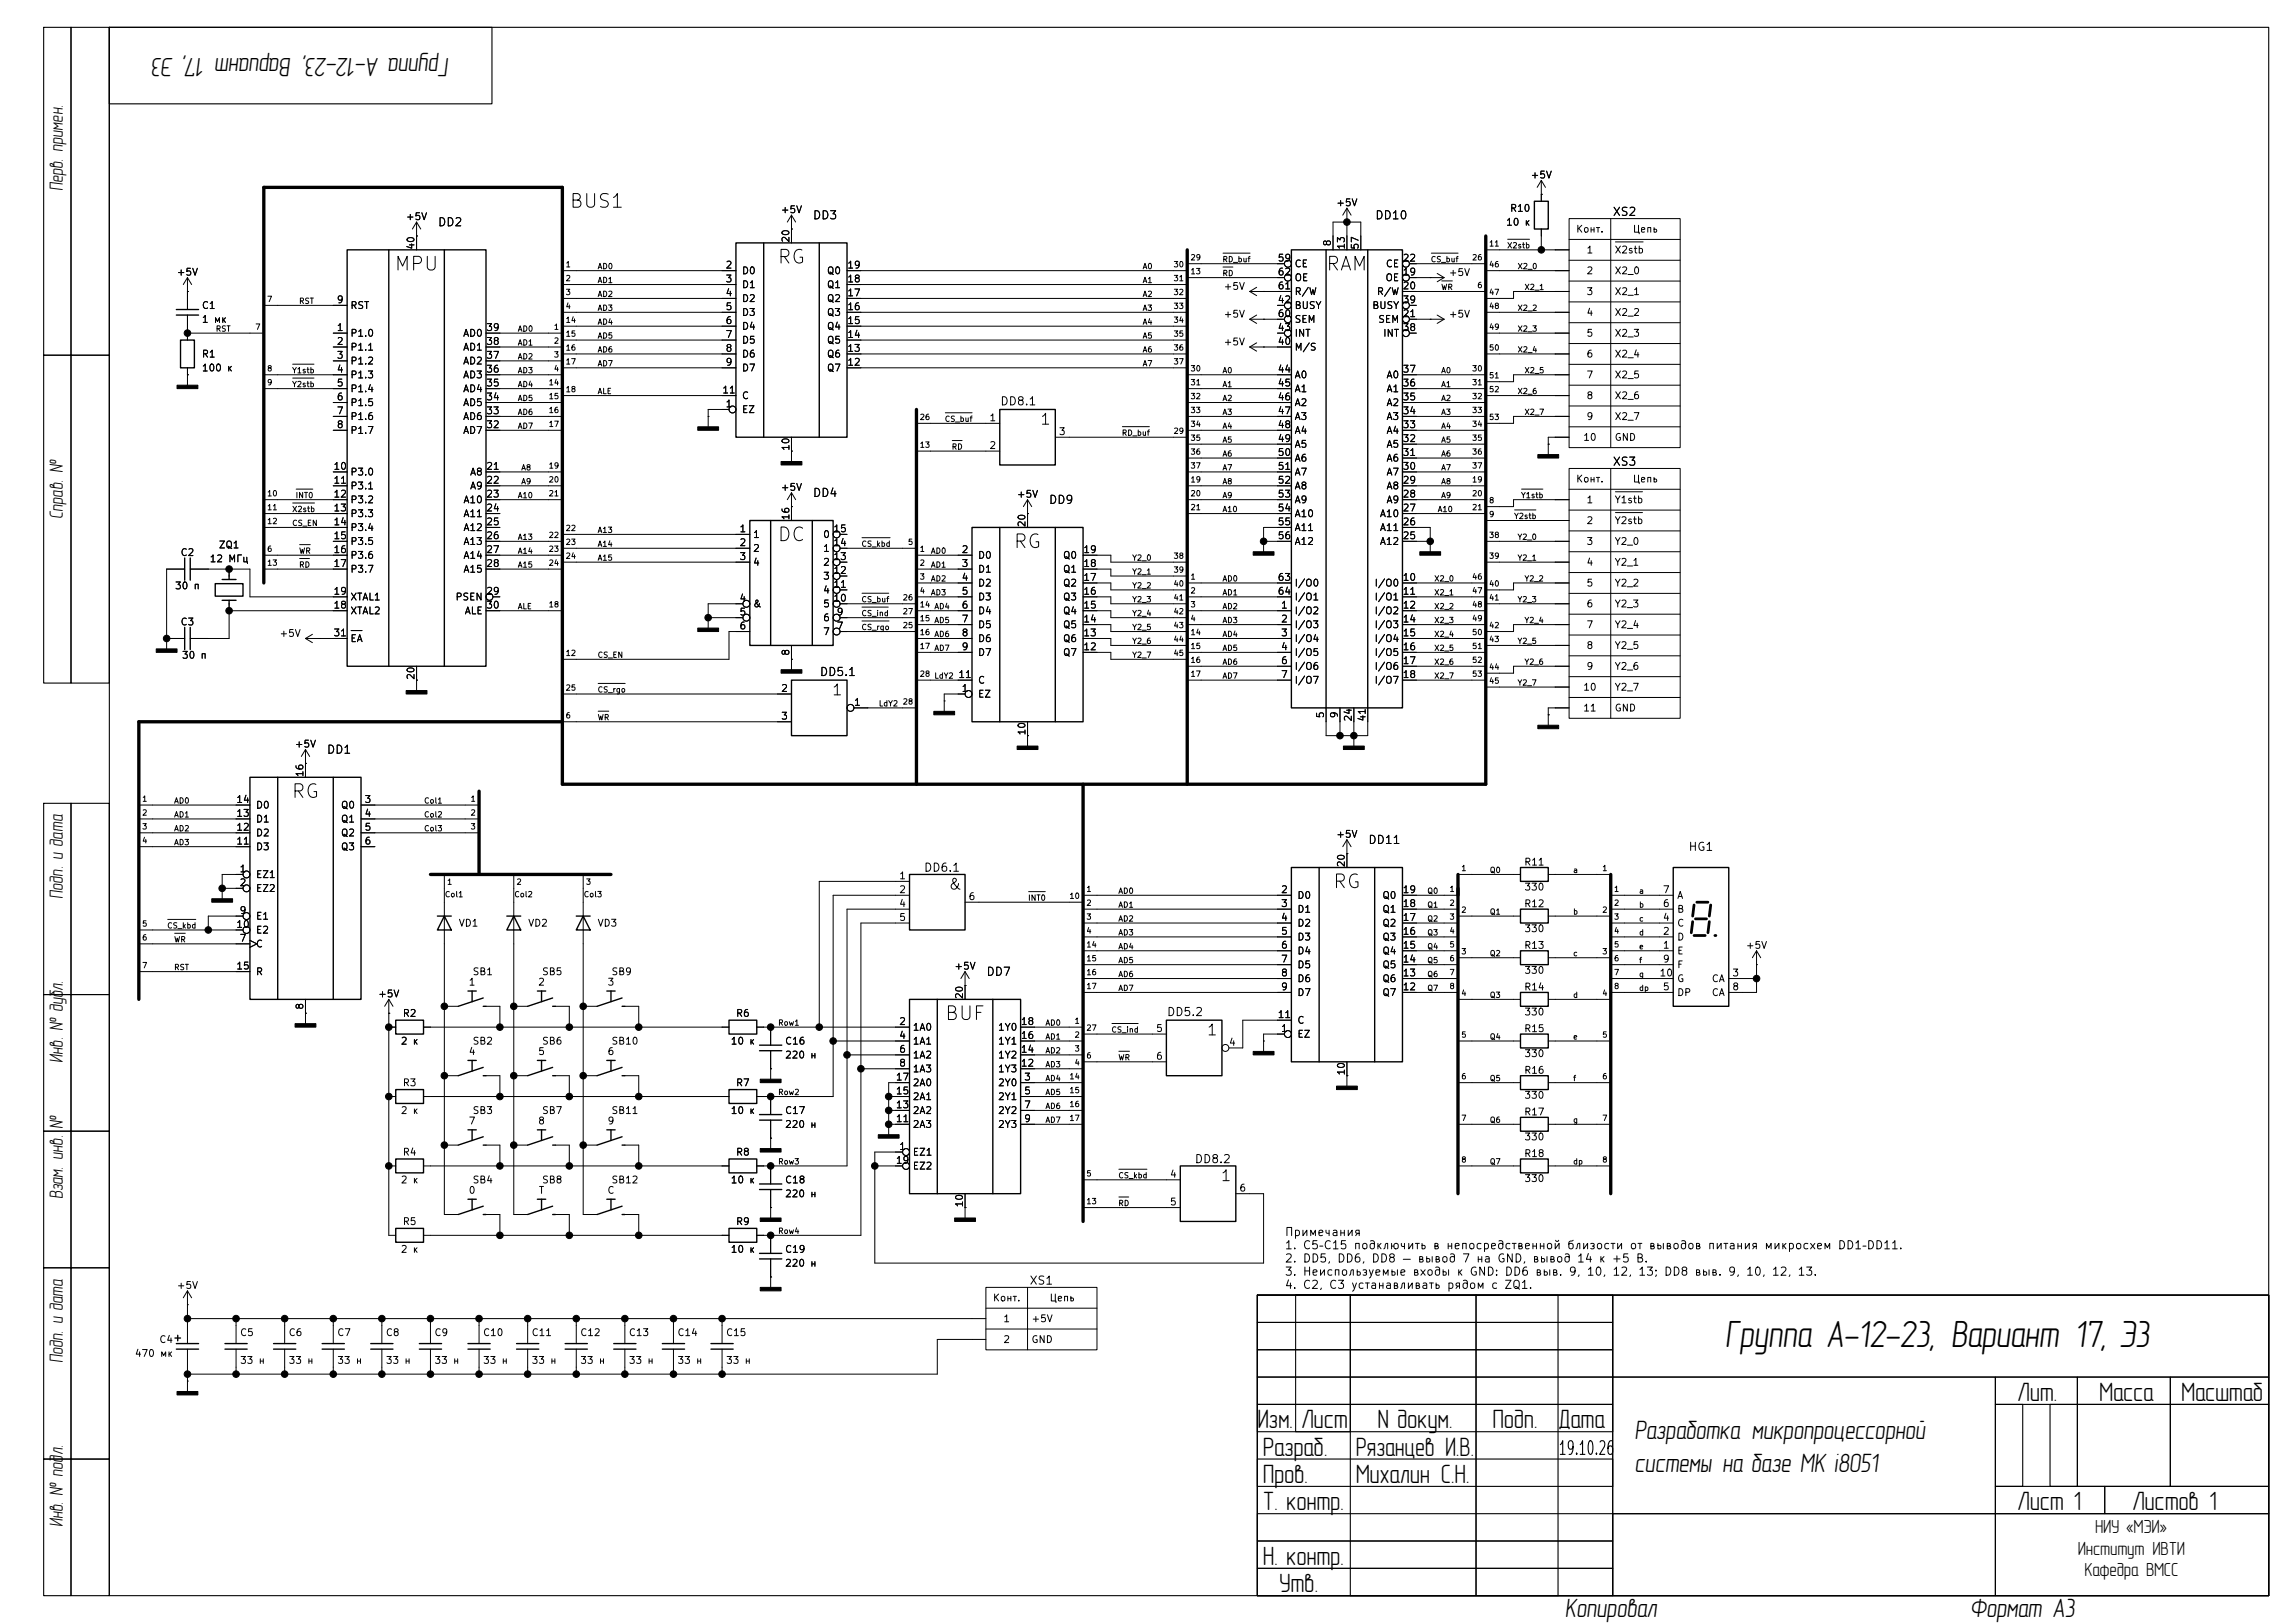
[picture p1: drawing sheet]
<svg xmlns="http://www.w3.org/2000/svg" width="420mm" height="297mm" viewBox="0 0 420 297" stroke-linecap="round" stroke-linejoin="round" font-family="sans-serif">
<defs><g id="words">
<text font-size="7" x="315.5" y="246.5">Группа А-12-23, Вариант 17, Э3</text>
<g font-size="4.9">
<text x="82.3" y="10.6" transform="rotate(-180 82.3 10.6)">Группа А-12-23, Вариант 17, Э3</text>
<text x="369" y="256.4">Лит.</text>
<text x="384" y="256.4">Масса</text>
<text x="399" y="256.4">Масштаб</text>
<text x="230" y="261.4">Изм.</text>
<text x="238" y="261.4">Лист</text>
<text x="252" y="261.4">N докум.</text>
<text x="273" y="261.4">Подп.</text>
<text x="285" y="261.4">Дата</text>
<text x="299" y="263.4">Разработка микропроцессорной</text>
<text x="231" y="266.4">Разраб.</text>
<text x="248" y="266.4">Рязанцев И.В.</text>
<text x="299" y="269.4">системы на базе МК i8051</text>
<text x="231" y="271.4">Пров.</text>
<text x="248" y="271.4">Михалин С.Н.</text>
<text x="231" y="276.4">Т. контр.</text>
<text x="369" y="276.4">Лист 1</text>
<text x="390" y="276.4">Листов 1</text>
<text x="231" y="286.4">Н. контр.</text>
<text x="234" y="291.4">Утв.</text>
<text x="286.3" y="295.9">Копировал</text>
<text x="360.3" y="295.9">Формат А3</text>
</g>
<g font-size="3.5">
<text x="11.5" y="35" transform="rotate(-90 11.5 35)">Перв. примен.</text>
<text x="11.5" y="95" transform="rotate(-90 11.5 95)">Справ. №</text>
<text x="11.5" y="164.5" transform="rotate(-90 11.5 164.5)">Подп. и дата</text>
<text x="11.5" y="194.5" transform="rotate(-90 11.5 194.5)">Инв. № дубл.</text>
<text x="11.5" y="206.6" transform="rotate(-90 11.5 206.6)">№</text>
<text x="11.5" y="219.5" transform="rotate(-90 11.5 219.5)">Взам. инв.</text>
<text x="11.5" y="249.5" transform="rotate(-90 11.5 249.5)">Подп. и дата</text>
<text x="11.5" y="279.5" transform="rotate(-90 11.5 279.5)">Инв. № подл.</text>
<text x="383.3" y="280.5">НИУ «МЭИ»</text>
<text x="380.1" y="284.5">Институт ИВТИ</text>
<text x="381.3" y="288.5">Кафедра ВМСС</text>
</g>
<g font-size="2.5">
<text x="104" y="38.7">BUS1</text>
<text x="72" y="50.2">MPU</text>
<text x="142" y="48.9">RG</text>
<text x="242.4" y="50.2">RAM</text>
<text x="142" y="99.7">DC</text>
<text x="185.2" y="101">RG</text>
<text x="53.1" y="146.7">RG</text>
<text x="243.6" y="163.2">RG</text>
<text x="172.6" y="187.3">BUF</text>
<text x="285" y="266.9">19.10.26</text>
</g>
<g font-size="2">
<text x="190.1" y="78.2">1</text>
<text x="152" y="127.8">1</text>
<text x="173.3" y="163.3">&amp;</text>
<text x="220.6" y="190">1</text>
<text x="223.1" y="216.7">1</text>
</g>
<g font-size="1.5">
<text x="80" y="41.8">DD2</text>
<text x="148.6" y="40.5">DD3</text>
<text x="251.4" y="40.5">DD10</text>
<text x="294.9" y="39.9">XS2</text>
<text x="182.9" y="74.5">DD8.1</text>
<text x="294.9" y="85.6">XS3</text>
<text x="148.6" y="91.3">DD4</text>
<text x="191.8" y="92.6">DD9</text>
<text x="149.8" y="124.1">DD5.1</text>
<text x="59.7" y="138.3">DD1</text>
<text x="250.2" y="154.8">DD11</text>
<text x="168.9" y="159.9">DD6.1</text>
<text x="308.7" y="156.1">HG1</text>
<text x="180.3" y="178.9">DD7</text>
<text x="213.3" y="186.3">DD5.2</text>
<text x="218.4" y="213.2">DD8.2</text>
<text x="234.9" y="226.6">Примечания</text>
<text x="234.9" y="229">1. C5–C15 подключить в непосредственной близости от выводов питания микросхем DD1–DD11.</text>
<text x="234.9" y="231.4">2. DD5, DD6, DD8 — вывод 7 на GND, вывод 14 к +5 В.</text>
<text x="234.9" y="233.8">3. Неиспользуемые входы к GND: DD6 выв. 9, 10, 12, 13; DD8 выв. 9, 10, 12, 13.</text>
<text x="188.2" y="235.5">XS1</text>
<text x="234.9" y="236.2">4. C2, C3 устанавливать рядом с ZQ1.</text>
</g>
<g font-size="1.3">
<text x="279.9" y="33">+5V</text>
<text x="74.1" y="40.6">+5V</text>
<text x="142.7" y="39.3">+5V</text>
<text x="244.3" y="38">+5V</text>
<text x="275.4" y="41.6">10 к</text>
<text x="276.1" y="39.1">R10</text>
<text x="76.1" y="45.8" transform="rotate(-90 76.1 45.8)">40</text>
<text x="144.7" y="44.5" transform="rotate(-90 144.7 44.5)">20</text>
<text x="243.8" y="45.2" transform="rotate(-90 243.8 45.2)">8</text>
<text x="246.3" y="45.8" transform="rotate(-90 246.3 45.8)">13</text>
<text x="248.8" y="45.8" transform="rotate(-90 248.8 45.8)">57</text>
<text x="288.2" y="42.9">Конт.</text>
<text x="290.1" y="46.7">1</text>
<text x="295.2" y="46.7">X2stb</text>
<text x="298.6" y="42.9">Цепь</text>
<text x="32.2" y="50.7">+5V</text>
<text x="132.6" y="49.4">2</text>
<text x="132.6" y="52">3</text>
<text x="135.6" y="50.5">D0</text>
<text x="135.6" y="53">D1</text>
<text x="151.2" y="53">Q1</text>
<text x="151.2" y="50.5">Q0</text>
<text x="154.9" y="52">18</text>
<text x="154.9" y="49.4">19</text>
<text x="223.7" y="53.4">+5V</text>
<text x="233.6" y="48.2">59</text>
<text x="233.6" y="53.3">61</text>
<text x="233.6" y="50.7">62</text>
<text x="236.7" y="49.2">CE</text>
<text x="236.7" y="51.8">OE</text>
<text x="253.3" y="51.8">OE</text>
<text x="253.4" y="49.2">CE</text>
<text x="256.5" y="50.7">19</text>
<text x="256.5" y="53.3">20</text>
<text x="256.5" y="48.2">22</text>
<text x="264.9" y="50.8">+5V</text>
<text x="290.1" y="50.5">2</text>
<text x="295.2" y="50.5">X2_0</text>
<text x="36.8" y="56.8">C1</text>
<text x="36.8" y="59.4">1 мк</text>
<text x="61.5" y="55.8">9</text>
<text x="64" y="56.8">RST</text>
<text x="132.6" y="54.5">4</text>
<text x="132.6" y="57.1">5</text>
<text x="132.6" y="59.6">6</text>
<text x="135.6" y="55.6">D2</text>
<text x="135.6" y="58.1">D3</text>
<text x="151.2" y="58.1">Q3</text>
<text x="151.2" y="55.6">Q2</text>
<text x="154.9" y="59.6">15</text>
<text x="154.9" y="57.1">16</text>
<text x="154.9" y="54.5">17</text>
<text x="223.7" y="58.4">+5V</text>
<text x="233.6" y="55.8">42</text>
<text x="233.6" y="58.3">60</text>
<text x="236.7" y="56.8">BUSY</text>
<text x="236.7" y="59.4">SEM</text>
<text x="236.7" y="54.3">R/W</text>
<text x="250.9" y="56.8">BUSY</text>
<text x="251.8" y="54.3">R/W</text>
<text x="252" y="59.4">SEM</text>
<text x="256.5" y="58.3">21</text>
<text x="256.5" y="55.8">39</text>
<text x="264.9" y="58.4">+5V</text>
<text x="290.1" y="54.3">3</text>
<text x="290.1" y="58.1">4</text>
<text x="295.2" y="54.3">X2_1</text>
<text x="295.2" y="58.1">X2_2</text>
<text x="36.8" y="65.7">R1</text>
<text x="61.5" y="66">3</text>
<text x="61.5" y="60.9">1</text>
<text x="61.5" y="63.4">2</text>
<text x="64" y="61.9">P1.0</text>
<text x="64" y="64.5">P1.1</text>
<text x="84.6" y="64.5">AD1</text>
<text x="84.6" y="61.9">AD0</text>
<text x="88.8" y="66">37</text>
<text x="88.8" y="63.4">38</text>
<text x="88.8" y="60.9">39</text>
<text x="132.6" y="62.1">7</text>
<text x="132.6" y="64.7">8</text>
<text x="135.6" y="60.7">D4</text>
<text x="135.6" y="63.2">D5</text>
<text x="135.6" y="65.7">D6</text>
<text x="151.2" y="65.7">Q6</text>
<text x="151.2" y="63.2">Q5</text>
<text x="151.2" y="60.7">Q4</text>
<text x="154.9" y="64.7">13</text>
<text x="154.9" y="62.1">14</text>
<text x="223.7" y="63.5">+5V</text>
<text x="233.6" y="63.4">40</text>
<text x="233.6" y="60.9">43</text>
<text x="236.7" y="64.5">M/S</text>
<text x="236.7" y="61.9">INT</text>
<text x="252.9" y="61.9">INT</text>
<text x="256.5" y="60.9">38</text>
<text x="290.1" y="61.9">5</text>
<text x="290.1" y="65.7">6</text>
<text x="295.2" y="61.9">X2_3</text>
<text x="295.2" y="65.7">X2_4</text>
<text x="36.8" y="68.3">100 к</text>
<text x="61.5" y="68.5">4</text>
<text x="61.5" y="71">5</text>
<text x="64" y="67">P1.2</text>
<text x="64" y="69.5">P1.3</text>
<text x="84.6" y="69.5">AD3</text>
<text x="84.6" y="67">AD2</text>
<text x="88.8" y="71">35</text>
<text x="88.8" y="68.5">36</text>
<text x="132.6" y="67.2">9</text>
<text x="135.6" y="68.3">D7</text>
<text x="151.2" y="68.3">Q7</text>
<text x="154.9" y="67.2">12</text>
<text x="233.6" y="68.5">44</text>
<text x="233.6" y="71">45</text>
<text x="236.7" y="69.5">A0</text>
<text x="253.5" y="69.5">A0</text>
<text x="256.5" y="71">36</text>
<text x="256.5" y="68.5">37</text>
<text x="290.1" y="69.5">7</text>
<text x="295.2" y="69.5">X2_5</text>
<text x="61.5" y="73.6">6</text>
<text x="61.5" y="76.1">7</text>
<text x="64" y="72.1">P1.4</text>
<text x="64" y="74.6">P1.5</text>
<text x="64" y="77.2">P1.6</text>
<text x="84.6" y="77.2">AD6</text>
<text x="84.6" y="74.6">AD5</text>
<text x="84.6" y="72.1">AD4</text>
<text x="88.8" y="76.1">33</text>
<text x="88.8" y="73.6">34</text>
<text x="132" y="72.3">11</text>
<text x="132.6" y="74.8">1</text>
<text x="135.6" y="75.9">EZ</text>
<text x="135.6" y="73.4">C</text>
<text x="180.9" y="77.4">1</text>
<text x="233.6" y="73.6">46</text>
<text x="233.6" y="76.1">47</text>
<text x="236.7" y="72.1">A1</text>
<text x="236.7" y="74.6">A2</text>
<text x="236.7" y="77.2">A3</text>
<text x="253.5" y="77.2">A3</text>
<text x="253.5" y="74.6">A2</text>
<text x="253.5" y="72.1">A1</text>
<text x="256.5" y="76.1">34</text>
<text x="256.5" y="73.6">35</text>
<text x="290.1" y="73.4">8</text>
<text x="290.1" y="77.2">9</text>
<text x="295.2" y="73.4">X2_6</text>
<text x="295.2" y="77.2">X2_7</text>
<text x="61.5" y="78.7">8</text>
<text x="64" y="79.7">P1.7</text>
<text x="84.6" y="79.7">AD7</text>
<text x="88.8" y="78.7">32</text>
<text x="144.7" y="82.6" transform="rotate(-90 144.7 82.6)">10</text>
<text x="180.9" y="82.5">2</text>
<text x="193.6" y="79.9">3</text>
<text x="233.6" y="78.7">48</text>
<text x="233.6" y="81.2">49</text>
<text x="233.6" y="83.7">50</text>
<text x="236.7" y="79.7">A4</text>
<text x="236.7" y="82.2">A5</text>
<text x="253.5" y="82.2">A5</text>
<text x="253.5" y="79.7">A4</text>
<text x="256.5" y="83.7">31</text>
<text x="256.5" y="81.2">32</text>
<text x="256.5" y="78.7">33</text>
<text x="289.5" y="81">10</text>
<text x="295.2" y="81">GND</text>
<text x="60.9" y="86.3">10</text>
<text x="60.9" y="88.8">11</text>
<text x="64" y="87.3">P3.0</text>
<text x="64" y="89.9">P3.1</text>
<text x="85.9" y="87.3">A8</text>
<text x="85.9" y="89.9">A9</text>
<text x="88.8" y="86.3">21</text>
<text x="88.8" y="88.8">22</text>
<text x="233.6" y="86.3">51</text>
<text x="233.6" y="88.8">52</text>
<text x="236.7" y="84.8">A6</text>
<text x="236.7" y="87.3">A7</text>
<text x="236.7" y="89.9">A8</text>
<text x="253.5" y="89.9">A8</text>
<text x="253.5" y="87.3">A7</text>
<text x="253.5" y="84.8">A6</text>
<text x="256.5" y="88.8">29</text>
<text x="256.5" y="86.3">30</text>
<text x="288.2" y="88.6">Конт.</text>
<text x="298.6" y="88.6">Цепь</text>
<text x="60.9" y="91.4">12</text>
<text x="60.9" y="93.9">13</text>
<text x="64" y="92.4">P3.2</text>
<text x="64" y="94.9">P3.3</text>
<text x="84.7" y="92.4">A10</text>
<text x="84.7" y="94.9">A11</text>
<text x="88.8" y="91.4">23</text>
<text x="88.8" y="93.9">24</text>
<text x="142.7" y="90.1">+5V</text>
<text x="144.7" y="95.3" transform="rotate(-90 144.7 95.3)">16</text>
<text x="185.9" y="91.4">+5V</text>
<text x="233.6" y="91.4">53</text>
<text x="233.6" y="93.9">54</text>
<text x="236.7" y="92.4">A9</text>
<text x="236.7" y="94.9">A10</text>
<text x="252.3" y="94.9">A10</text>
<text x="253.5" y="92.4">A9</text>
<text x="256.5" y="93.9">27</text>
<text x="256.5" y="91.4">28</text>
<text x="290.1" y="92.4">1</text>
<text x="295.2" y="92.4">Y1stb</text>
<text x="39.9" y="100.7">ZQ1</text>
<text x="60.9" y="96.4">14</text>
<text x="60.9" y="99">15</text>
<text x="60.9" y="101.5">16</text>
<text x="64" y="97.5">P3.4</text>
<text x="64" y="100">P3.5</text>
<text x="84.7" y="97.5">A12</text>
<text x="84.7" y="100">A13</text>
<text x="88.8" y="96.4">25</text>
<text x="88.8" y="99">26</text>
<text x="88.8" y="101.5">27</text>
<text x="135.2" y="97.7">1</text>
<text x="135.2" y="100.2">2</text>
<text x="137.6" y="98.8">1</text>
<text x="137.6" y="101.3">2</text>
<text x="150.5" y="101.3">1</text>
<text x="150.5" y="98.8">0</text>
<text x="152.3" y="100.2">14</text>
<text x="152.3" y="97.7">15</text>
<text x="175.8" y="101.5">2</text>
<text x="187.9" y="96.6" transform="rotate(-90 187.9 96.6)">20</text>
<text x="198.1" y="101.5">19</text>
<text x="233.6" y="96.4">55</text>
<text x="233.6" y="99">56</text>
<text x="236.7" y="97.5">A11</text>
<text x="236.7" y="100">A12</text>
<text x="252.3" y="100">A12</text>
<text x="252.3" y="97.5">A11</text>
<text x="256.5" y="99">25</text>
<text x="256.5" y="96.4">26</text>
<text x="290.1" y="96.2">2</text>
<text x="290.1" y="100">3</text>
<text x="295.2" y="96.2">Y2stb</text>
<text x="295.2" y="100">Y2_0</text>
<text x="32.9" y="102.1">C2</text>
<text x="38.2" y="103.2">12 МГц</text>
<text x="60.9" y="104.1">17</text>
<text x="64" y="102.6">P3.6</text>
<text x="64" y="105.1">P3.7</text>
<text x="84.7" y="102.6">A14</text>
<text x="84.7" y="105.1">A15</text>
<text x="88.8" y="104.1">28</text>
<text x="135.2" y="102.8">3</text>
<text x="137.6" y="103.8">4</text>
<text x="150.5" y="106.4">3</text>
<text x="150.5" y="103.8">2</text>
<text x="152.3" y="107.9">11</text>
<text x="152.3" y="105.3">12</text>
<text x="152.3" y="102.8">13</text>
<text x="175.8" y="104.1">3</text>
<text x="175.8" y="106.6">4</text>
<text x="178.8" y="102.6">D0</text>
<text x="178.8" y="105.1">D1</text>
<text x="178.8" y="107.6">D2</text>
<text x="194.3" y="107.6">Q2</text>
<text x="194.3" y="105.1">Q1</text>
<text x="194.3" y="102.6">Q0</text>
<text x="198.1" y="106.6">17</text>
<text x="198.1" y="104.1">18</text>
<text x="233.6" y="106.6">63</text>
<text x="236.7" y="107.6">I/O0</text>
<text x="251.3" y="107.6">I/O0</text>
<text x="256.5" y="106.6">10</text>
<text x="290.1" y="103.8">4</text>
<text x="290.1" y="107.6">5</text>
<text x="295.2" y="103.8">Y2_1</text>
<text x="295.2" y="107.6">Y2_2</text>
<text x="31.9" y="108.2">30 п</text>
<text x="60.9" y="111.7">18</text>
<text x="60.9" y="109.1">19</text>
<text x="64" y="112.7">XTAL2</text>
<text x="64" y="110.2">XTAL1</text>
<text x="83.2" y="110.2">PSEN</text>
<text x="84.9" y="112.7">ALE</text>
<text x="88.8" y="109.1">29</text>
<text x="88.8" y="111.7">30</text>
<text x="135.2" y="110.4">4</text>
<text x="135.2" y="112.9">5</text>
<text x="137.6" y="111.5">&amp;</text>
<text x="150.5" y="114">6</text>
<text x="150.5" y="111.5">5</text>
<text x="150.5" y="108.9">4</text>
<text x="152.3" y="110.4">10</text>
<text x="152.9" y="112.9">9</text>
<text x="175.8" y="109.1">5</text>
<text x="175.8" y="111.7">6</text>
<text x="178.8" y="110.2">D3</text>
<text x="178.8" y="112.7">D4</text>
<text x="194.3" y="112.7">Q4</text>
<text x="194.3" y="110.2">Q3</text>
<text x="198.1" y="111.7">15</text>
<text x="198.1" y="109.1">16</text>
<text x="233.6" y="109.1">64</text>
<text x="234.2" y="111.7">1</text>
<text x="236.7" y="112.7">I/O2</text>
<text x="236.7" y="110.2">I/O1</text>
<text x="251.3" y="110.2">I/O1</text>
<text x="251.3" y="112.7">I/O2</text>
<text x="256.5" y="109.1">11</text>
<text x="256.5" y="111.7">12</text>
<text x="290.1" y="111.5">6</text>
<text x="295.2" y="111.5">Y2_3</text>
<text x="32.9" y="114.8">C3</text>
<text x="51" y="116.9">+5V</text>
<text x="60.9" y="116.8">31</text>
<text x="64" y="117.8">EA</text>
<text x="135.2" y="115.5">6</text>
<text x="150.5" y="116.5">7</text>
<text x="152.9" y="115.5">7</text>
<text x="175.8" y="114.2">7</text>
<text x="175.8" y="116.8">8</text>
<text x="175.8" y="119.3">9</text>
<text x="178.8" y="115.3">D5</text>
<text x="178.8" y="117.8">D6</text>
<text x="194.3" y="117.8">Q6</text>
<text x="194.3" y="115.3">Q5</text>
<text x="198.1" y="119.3">12</text>
<text x="198.1" y="116.8">13</text>
<text x="198.1" y="114.2">14</text>
<text x="234.2" y="114.2">2</text>
<text x="234.2" y="116.8">3</text>
<text x="234.2" y="119.3">4</text>
<text x="236.7" y="115.3">I/O3</text>
<text x="236.7" y="117.8">I/O4</text>
<text x="251.3" y="115.3">I/O3</text>
<text x="251.3" y="117.8">I/O4</text>
<text x="256.5" y="114.2">14</text>
<text x="256.5" y="116.8">15</text>
<text x="256.5" y="119.3">16</text>
<text x="290.1" y="115.3">7</text>
<text x="290.1" y="119.1">8</text>
<text x="295.2" y="115.3">Y2_4</text>
<text x="295.2" y="119.1">Y2_5</text>
<text x="33.2" y="120.9">30 п</text>
<text x="76.1" y="124.5" transform="rotate(-90 76.1 124.5)">20</text>
<text x="144.7" y="120.1" transform="rotate(-90 144.7 120.1)">8</text>
<text x="175.2" y="124.4">11</text>
<text x="178.8" y="120.3">D7</text>
<text x="178.8" y="125.4">C</text>
<text x="194.3" y="120.3">Q7</text>
<text x="234.2" y="121.8">6</text>
<text x="234.2" y="124.4">7</text>
<text x="236.7" y="120.3">I/O5</text>
<text x="236.7" y="122.9">I/O6</text>
<text x="236.7" y="125.4">I/O7</text>
<text x="251.3" y="120.3">I/O5</text>
<text x="251.3" y="122.9">I/O6</text>
<text x="251.3" y="125.4">I/O7</text>
<text x="256.5" y="121.8">17</text>
<text x="256.5" y="124.4">18</text>
<text x="290.1" y="122.9">9</text>
<text x="295.2" y="122.9">Y2_6</text>
<text x="142.8" y="126.9">2</text>
<text x="142.8" y="132">3</text>
<text x="156.1" y="129.5">1</text>
<text x="175.8" y="126.9">1</text>
<text x="178.8" y="128">EZ</text>
<text x="242.5" y="131.5" transform="rotate(-90 242.5 131.5)">5</text>
<text x="245" y="131.5" transform="rotate(-90 245 131.5)">9</text>
<text x="289.5" y="126.7">10</text>
<text x="289.5" y="130.5">11</text>
<text x="295.2" y="126.7">Y2_7</text>
<text x="295.2" y="130.5">GND</text>
<text x="53.8" y="137.1">+5V</text>
<text x="187.9" y="134.7" transform="rotate(-90 187.9 134.7)">10</text>
<text x="247.6" y="132.1" transform="rotate(-90 247.6 132.1)">24</text>
<text x="250.1" y="132.1" transform="rotate(-90 250.1 132.1)">41</text>
<text x="55.8" y="142.3" transform="rotate(-90 55.8 142.3)">16</text>
<text x="43.1" y="149.8">13</text>
<text x="43.1" y="147.2">14</text>
<text x="46.7" y="148.3">D0</text>
<text x="62.3" y="148.3">Q0</text>
<text x="66.6" y="147.2">3</text>
<text x="66.6" y="149.8">4</text>
<text x="43.1" y="154.9">11</text>
<text x="43.1" y="152.3">12</text>
<text x="46.7" y="155.9">D3</text>
<text x="46.7" y="153.4">D2</text>
<text x="46.7" y="150.8">D1</text>
<text x="62.3" y="150.8">Q1</text>
<text x="62.3" y="153.4">Q2</text>
<text x="62.3" y="155.9">Q3</text>
<text x="66.6" y="152.3">5</text>
<text x="66.6" y="154.9">6</text>
<text x="244.3" y="153.6">+5V</text>
<text x="43.7" y="159.9">1</text>
<text x="46.7" y="161">EZ1</text>
<text x="164.4" y="161.2">1</text>
<text x="246.3" y="158.8" transform="rotate(-90 246.3 158.8)">20</text>
<text x="278.7" y="158.7">R11</text>
<text x="43.7" y="162.5">2</text>
<text x="43.7" y="167.6">9</text>
<text x="46.7" y="163.5">EZ2</text>
<text x="164.4" y="163.7">2</text>
<text x="164.4" y="166.3">4</text>
<text x="177.1" y="165">6</text>
<text x="234.2" y="163.7">2</text>
<text x="234.2" y="166.3">3</text>
<text x="237.2" y="164.8">D0</text>
<text x="237.2" y="167.3">D1</text>
<text x="252.8" y="167.3">Q1</text>
<text x="252.8" y="164.8">Q0</text>
<text x="256.5" y="166.3">18</text>
<text x="256.5" y="163.7">19</text>
<text x="278.7" y="166.3">R12</text>
<text x="278.7" y="163.3">330</text>
<text x="304.1" y="166.3">6</text>
<text x="304.1" y="163.7">7</text>
<text x="306.7" y="167.3">B</text>
<text x="306.7" y="164.8">A</text>
<text x="43.1" y="170.1">10</text>
<text x="43.7" y="172.6">7</text>
<text x="46.7" y="173.7">C</text>
<text x="46.7" y="168.6">E1</text>
<text x="46.7" y="171.1">E2</text>
<text x="83.8" y="169.9">VD1</text>
<text x="96.5" y="169.9">VD2</text>
<text x="109.2" y="169.9">VD3</text>
<text x="164.4" y="168.8">5</text>
<text x="234.2" y="168.8">4</text>
<text x="234.2" y="171.4">5</text>
<text x="234.2" y="173.9">6</text>
<text x="237.2" y="169.9">D2</text>
<text x="237.2" y="172.4">D3</text>
<text x="252.8" y="172.4">Q3</text>
<text x="252.8" y="169.9">Q2</text>
<text x="256.5" y="173.9">15</text>
<text x="256.5" y="171.4">16</text>
<text x="256.5" y="168.8">17</text>
<text x="278.7" y="173.9">R13</text>
<text x="278.7" y="170.9">330</text>
<text x="304.1" y="173.9">1</text>
<text x="304.1" y="171.4">2</text>
<text x="304.1" y="168.8">4</text>
<text x="306.7" y="172.4">D</text>
<text x="306.7" y="169.9">C</text>
<text x="319.2" y="173.9">+5V</text>
<text x="43.1" y="177.7">15</text>
<text x="46.7" y="178.8">R</text>
<text x="86.3" y="178.8">SB1</text>
<text x="99" y="178.8">SB5</text>
<text x="111.7" y="178.8">SB9</text>
<text x="174.5" y="177.7">+5V</text>
<text x="234.2" y="176.4">7</text>
<text x="234.2" y="179">8</text>
<text x="237.2" y="175">D4</text>
<text x="237.2" y="177.5">D5</text>
<text x="252.8" y="177.5">Q5</text>
<text x="252.8" y="175">Q4</text>
<text x="256.5" y="179">13</text>
<text x="256.5" y="176.4">14</text>
<text x="278.7" y="178.5">330</text>
<text x="303.5" y="179">10</text>
<text x="304.1" y="176.4">9</text>
<text x="306.7" y="175">E</text>
<text x="306.7" y="177.5">F</text>
<text x="316.8" y="179">3</text>
<text x="55.8" y="184.9" transform="rotate(-90 55.8 184.9)">8</text>
<text x="69.1" y="182.8">+5V</text>
<text x="85.6" y="180.7">1</text>
<text x="98.3" y="180.7">2</text>
<text x="111" y="180.7">3</text>
<text x="176.4" y="182.9" transform="rotate(-90 176.4 182.9)">20</text>
<text x="234.2" y="181.5">9</text>
<text x="237.2" y="180">D6</text>
<text x="237.2" y="182.6">D7</text>
<text x="252.8" y="182.6">Q7</text>
<text x="252.8" y="180">Q6</text>
<text x="256.5" y="181.5">12</text>
<text x="278.7" y="181.6">R14</text>
<text x="304.1" y="181.5">5</text>
<text x="306.7" y="182.6">DP</text>
<text x="306.7" y="180">G</text>
<text x="313" y="180">CA</text>
<text x="313" y="182.6">CA</text>
<text x="316.8" y="181.5">8</text>
<text x="73.2" y="191.5">2 к</text>
<text x="73.6" y="186.4">R2</text>
<text x="86.3" y="191.5">SB2</text>
<text x="99" y="191.5">SB6</text>
<text x="111.7" y="191.5">SB10</text>
<text x="133.6" y="191.5">10 к</text>
<text x="134.5" y="186.4">R6</text>
<text x="143.5" y="191.5">C16</text>
<text x="164.4" y="187.9">2</text>
<text x="164.4" y="190.4">4</text>
<text x="166.9" y="188.9">1A0</text>
<text x="166.9" y="191.5">1A1</text>
<text x="182.4" y="191.5">1Y1</text>
<text x="182.4" y="188.9">1Y0</text>
<text x="186.6" y="190.4">16</text>
<text x="186.6" y="187.9">18</text>
<text x="211.4" y="189.1">5</text>
<text x="224.7" y="191.7">4</text>
<text x="233.6" y="186.6">11</text>
<text x="234.2" y="189.1">1</text>
<text x="237.2" y="190.2">EZ</text>
<text x="237.2" y="187.7">C</text>
<text x="278.7" y="189.2">R15</text>
<text x="278.7" y="186.1">330</text>
<text x="85.6" y="193.4">4</text>
<text x="98.3" y="193.4">5</text>
<text x="111" y="193.4">6</text>
<text x="143.5" y="194">220 н</text>
<text x="164.4" y="193">6</text>
<text x="164.4" y="195.5">8</text>
<text x="166.9" y="194">1A2</text>
<text x="166.9" y="196.5">1A3</text>
<text x="182.4" y="196.5">1Y3</text>
<text x="182.4" y="194">1Y2</text>
<text x="186.6" y="195.5">12</text>
<text x="186.6" y="193">14</text>
<text x="211.4" y="194.2">6</text>
<text x="246.3" y="196.9" transform="rotate(-90 246.3 196.9)">10</text>
<text x="278.7" y="196.8">R16</text>
<text x="278.7" y="193.7">330</text>
<text x="73.6" y="199.1">R3</text>
<text x="134.5" y="199.1">R7</text>
<text x="163.8" y="203.1">13</text>
<text x="163.8" y="200.6">15</text>
<text x="163.8" y="198">17</text>
<text x="166.9" y="201.6">2A1</text>
<text x="166.9" y="199.1">2A0</text>
<text x="182.4" y="199.1">2Y0</text>
<text x="182.4" y="201.6">2Y1</text>
<text x="187.2" y="198">3</text>
<text x="187.2" y="200.6">5</text>
<text x="187.2" y="203.1">7</text>
<text x="278.7" y="201.4">330</text>
<text x="73.2" y="204.2">2 к</text>
<text x="85.6" y="206.1">7</text>
<text x="86.3" y="204.2">SB3</text>
<text x="98.3" y="206.1">8</text>
<text x="99" y="204.2">SB7</text>
<text x="111" y="206.1">9</text>
<text x="111.7" y="204.2">SB11</text>
<text x="133.6" y="204.2">10 к</text>
<text x="143.5" y="204.2">C17</text>
<text x="143.5" y="206.7">220 н</text>
<text x="163.8" y="205.7">11</text>
<text x="166.9" y="206.7">2A3</text>
<text x="166.9" y="204.2">2A2</text>
<text x="182.4" y="204.2">2Y2</text>
<text x="182.4" y="206.7">2Y3</text>
<text x="187.2" y="205.7">9</text>
<text x="278.7" y="204.4">R17</text>
<text x="278.7" y="209">330</text>
<text x="73.6" y="211.8">R4</text>
<text x="134.5" y="211.8">R8</text>
<text x="163.8" y="213.3">19</text>
<text x="164.4" y="210.7">1</text>
<text x="166.9" y="211.8">EZ1</text>
<text x="166.9" y="214.3">EZ2</text>
<text x="213.9" y="215.8">4</text>
<text x="278.7" y="212">R18</text>
<text x="73.2" y="216.9">2 к</text>
<text x="85.6" y="218.8">0</text>
<text x="86.3" y="216.9">SB4</text>
<text x="98.4" y="218.8">Т</text>
<text x="99" y="216.9">SB8</text>
<text x="111" y="218.8">С</text>
<text x="111.7" y="216.9">SB12</text>
<text x="133.6" y="216.9">10 к</text>
<text x="143.5" y="216.9">C18</text>
<text x="143.5" y="219.4">220 н</text>
<text x="176.4" y="221" transform="rotate(-90 176.4 221)">10</text>
<text x="213.9" y="220.9">5</text>
<text x="226.6" y="218.4">6</text>
<text x="278.7" y="216.6">330</text>
<text x="73.6" y="224.5">R5</text>
<text x="134.5" y="224.5">R9</text>
<text x="73.2" y="229.6">2 к</text>
<text x="133.6" y="229.6">10 к</text>
<text x="143.5" y="229.6">C19</text>
<text x="143.5" y="232.1">220 н</text>
<text x="32.2" y="236.2">+5V</text>
<text x="181.5" y="238.5">Конт.</text>
<text x="191.9" y="238.5">Цепь</text>
<text x="43.8" y="244.8">C5</text>
<text x="52.7" y="244.8">C6</text>
<text x="61.6" y="244.8">C7</text>
<text x="70.5" y="244.8">C8</text>
<text x="79.4" y="244.8">C9</text>
<text x="88.2" y="244.8">C10</text>
<text x="97.1" y="244.8">C11</text>
<text x="106" y="244.8">C12</text>
<text x="114.9" y="244.8">C13</text>
<text x="123.8" y="244.8">C14</text>
<text x="132.7" y="244.8">C15</text>
<text x="183.4" y="242.3">1</text>
<text x="188.6" y="242.3">+5V</text>
<text x="24.6" y="248.6">470 мк</text>
<text x="29" y="246.1">C4</text>
<text x="43.8" y="249.9">33 н</text>
<text x="52.7" y="249.9">33 н</text>
<text x="61.6" y="249.9">33 н</text>
<text x="70.5" y="249.9">33 н</text>
<text x="79.4" y="249.9">33 н</text>
<text x="88.2" y="249.9">33 н</text>
<text x="97.1" y="249.9">33 н</text>
<text x="106" y="249.9">33 н</text>
<text x="114.9" y="249.9">33 н</text>
<text x="123.8" y="249.9">33 н</text>
<text x="132.7" y="249.9">33 н</text>
<text x="183.4" y="246.1">2</text>
<text x="188.6" y="246.1">GND</text>
</g>
<g font-size="1">
<text x="217.7" y="47.9">29</text>
<text x="269.2" y="47.9">26</text>
<text x="272.3" y="45.3">11</text>
<text x="275.6" y="45.7">X2stb</text>
<text x="103.4" y="51.7">2</text>
<text x="103.4" y="49.2">1</text>
<text x="109.2" y="49.5">AD0</text>
<text x="109.2" y="52">AD1</text>
<text x="208.9" y="52">A1</text>
<text x="208.9" y="49.5">A0</text>
<text x="214.6" y="51.7">31</text>
<text x="214.6" y="49.2">30</text>
<text x="217.7" y="50.4">13</text>
<text x="223.5" y="48.2">RD_buf</text>
<text x="223.5" y="50.8">RD</text>
<text x="261.6" y="48.2">CS_buf</text>
<text x="263.5" y="53.3">WR</text>
<text x="270.1" y="53">6</text>
<text x="272.3" y="49.2">46</text>
<text x="277.5" y="49.5">X2_0</text>
<text x="278.8" y="53.3">X2_1</text>
<text x="48.8" y="55.5">7</text>
<text x="54.6" y="55.8">RST</text>
<text x="103.4" y="56.8">4</text>
<text x="103.4" y="59.3">14</text>
<text x="103.4" y="54.2">3</text>
<text x="109.2" y="54.6">AD2</text>
<text x="109.2" y="57.1">AD3</text>
<text x="109.2" y="59.7">AD4</text>
<text x="208.9" y="54.6">A2</text>
<text x="208.9" y="59.7">A4</text>
<text x="208.9" y="57.1">A3</text>
<text x="214.6" y="54.2">32</text>
<text x="214.6" y="56.8">33</text>
<text x="214.6" y="59.3">34</text>
<text x="272.3" y="54.2">47</text>
<text x="272.3" y="56.8">48</text>
<text x="277.5" y="57.1">X2_2</text>
<text x="39.4" y="60.9">RST</text>
<text x="46.6" y="60.6">7</text>
<text x="94.6" y="60.9">AD0</text>
<text x="94.6" y="63.5">AD1</text>
<text x="101.2" y="63.1">2</text>
<text x="101.2" y="60.6">1</text>
<text x="101.2" y="65.7">3</text>
<text x="103.4" y="61.9">15</text>
<text x="103.4" y="64.4">16</text>
<text x="109.2" y="62.2">AD5</text>
<text x="109.2" y="64.7">AD6</text>
<text x="208.9" y="64.7">A6</text>
<text x="208.9" y="62.2">A5</text>
<text x="214.6" y="64.4">36</text>
<text x="214.6" y="61.9">35</text>
<text x="272.3" y="60.6">49</text>
<text x="272.3" y="64.4">50</text>
<text x="277.5" y="60.9">X2_3</text>
<text x="277.5" y="64.7">X2_4</text>
<text x="48.8" y="70.7">9</text>
<text x="48.8" y="68.2">8</text>
<text x="53.3" y="68.5">Y1stb</text>
<text x="53.3" y="71.1">Y2stb</text>
<text x="94.6" y="68.5">AD3</text>
<text x="94.6" y="71.1">AD4</text>
<text x="94.6" y="66">AD2</text>
<text x="100.3" y="70.7">14</text>
<text x="101.2" y="68.2">4</text>
<text x="103.4" y="66.9">17</text>
<text x="109.2" y="67.3">AD7</text>
<text x="208.9" y="67.3">A7</text>
<text x="214.6" y="66.9">37</text>
<text x="217.7" y="70.7">31</text>
<text x="217.7" y="68.2">30</text>
<text x="223.5" y="68.5">A0</text>
<text x="223.5" y="71.1">A1</text>
<text x="263.5" y="71.1">A1</text>
<text x="263.5" y="68.5">A0</text>
<text x="269.2" y="68.2">30</text>
<text x="269.2" y="70.7">31</text>
<text x="272.3" y="69.5">51</text>
<text x="278.8" y="68.5">X2_5</text>
<text x="94.6" y="76.2">AD6</text>
<text x="94.6" y="73.6">AD5</text>
<text x="100.3" y="73.3">15</text>
<text x="100.3" y="75.8">16</text>
<text x="103.4" y="72">18</text>
<text x="109.2" y="72.4">ALE</text>
<text x="168.1" y="77.1">26</text>
<text x="172.7" y="77.4">CS_buf</text>
<text x="217.7" y="73.3">32</text>
<text x="217.7" y="75.8">33</text>
<text x="223.5" y="76.2">A3</text>
<text x="223.5" y="73.6">A2</text>
<text x="263.5" y="76.2">A3</text>
<text x="263.5" y="73.6">A2</text>
<text x="269.2" y="75.8">33</text>
<text x="269.2" y="73.3">32</text>
<text x="272.3" y="77.1">53</text>
<text x="272.3" y="72">52</text>
<text x="277.5" y="72.4">X2_6</text>
<text x="278.8" y="76.2">X2_7</text>
<text x="94.6" y="78.7">AD7</text>
<text x="100.3" y="78.4">17</text>
<text x="168.1" y="82.2">13</text>
<text x="174" y="82.5">RD</text>
<text x="205.1" y="80">RD_buf</text>
<text x="214.6" y="79.6">29</text>
<text x="217.7" y="83.4">36</text>
<text x="217.7" y="78.4">34</text>
<text x="217.7" y="80.9">35</text>
<text x="223.5" y="81.2">A5</text>
<text x="223.5" y="83.8">A6</text>
<text x="223.5" y="78.7">A4</text>
<text x="263.5" y="83.8">A6</text>
<text x="263.5" y="81.2">A5</text>
<text x="263.5" y="78.7">A4</text>
<text x="269.2" y="78.4">34</text>
<text x="269.2" y="80.9">35</text>
<text x="269.2" y="83.4">36</text>
<text x="95.3" y="86.3">A8</text>
<text x="95.3" y="88.9">A9</text>
<text x="100.3" y="88.5">20</text>
<text x="100.3" y="86">19</text>
<text x="217.7" y="86">37</text>
<text x="217.7" y="88.5">19</text>
<text x="223.5" y="88.9">A8</text>
<text x="223.5" y="86.3">A7</text>
<text x="263.5" y="86.3">A7</text>
<text x="263.5" y="88.9">A8</text>
<text x="269.2" y="86">37</text>
<text x="269.2" y="88.5">19</text>
<text x="48.8" y="91.1">10</text>
<text x="48.8" y="93.6">11</text>
<text x="53.3" y="93.9">X2stb</text>
<text x="54" y="91.4">INT0</text>
<text x="94.6" y="91.4">A10</text>
<text x="100.3" y="91.1">21</text>
<text x="217.7" y="91.1">20</text>
<text x="217.7" y="93.6">21</text>
<text x="223.5" y="93.9">A10</text>
<text x="223.5" y="91.4">A9</text>
<text x="262.9" y="93.9">A10</text>
<text x="263.5" y="91.4">A9</text>
<text x="269.2" y="91.1">20</text>
<text x="269.2" y="93.6">21</text>
<text x="272.3" y="94.9">9</text>
<text x="272.3" y="92.3">8</text>
<text x="276.9" y="95.2">Y2stb</text>
<text x="278.1" y="91.4">Y1stb</text>
<text x="48.8" y="101.2">6</text>
<text x="48.8" y="96.1">12</text>
<text x="53.3" y="96.5">CS_EN</text>
<text x="54.6" y="101.6">WR</text>
<text x="94.6" y="99">A13</text>
<text x="94.6" y="101.6">A14</text>
<text x="100.3" y="98.7">22</text>
<text x="100.3" y="101.2">23</text>
<text x="103.4" y="100">23</text>
<text x="103.4" y="97.4">22</text>
<text x="109.2" y="100.3">A14</text>
<text x="109.2" y="97.8">A13</text>
<text x="157.5" y="100.3">CS_kbd</text>
<text x="166" y="100">5</text>
<text x="168.1" y="101.2">1</text>
<text x="170.2" y="101.6">AD0</text>
<text x="272.3" y="98.7">38</text>
<text x="277.5" y="99">Y2_0</text>
<text x="48.8" y="103.8">13</text>
<text x="54.6" y="104.1">RD</text>
<text x="94.6" y="104.1">A15</text>
<text x="100.3" y="103.8">24</text>
<text x="103.4" y="102.5">24</text>
<text x="109.2" y="102.8">A15</text>
<text x="168.1" y="103.8">2</text>
<text x="168.1" y="106.3">3</text>
<text x="170.2" y="104.1">AD1</text>
<text x="170.2" y="106.6">AD2</text>
<text x="207" y="107.9">Y2_2</text>
<text x="207" y="105.4">Y2_1</text>
<text x="207" y="102.8">Y2_0</text>
<text x="214.6" y="107.6">40</text>
<text x="214.6" y="105">39</text>
<text x="214.6" y="102.5">38</text>
<text x="217.7" y="106.3">1</text>
<text x="223.5" y="106.6">AD0</text>
<text x="262.3" y="106.6">X2_0</text>
<text x="269.2" y="106.3">46</text>
<text x="272.3" y="102.5">39</text>
<text x="272.3" y="107.6">40</text>
<text x="277.5" y="102.8">Y2_1</text>
<text x="278.8" y="106.6">Y2_2</text>
<text x="94.6" y="111.7">ALE</text>
<text x="100.3" y="111.4">18</text>
<text x="157.5" y="110.5">CS_buf</text>
<text x="157.5" y="113">CS_ind</text>
<text x="165" y="110.1">26</text>
<text x="165" y="112.7">27</text>
<text x="168.1" y="108.8">4</text>
<text x="168.1" y="111.4">14</text>
<text x="168.1" y="113.9">15</text>
<text x="170.2" y="109.2">AD3</text>
<text x="170.8" y="111.7">AD4</text>
<text x="207" y="110.5">Y2_3</text>
<text x="207" y="113">Y2_4</text>
<text x="214.6" y="110.1">41</text>
<text x="214.6" y="112.7">42</text>
<text x="217.7" y="108.8">2</text>
<text x="217.7" y="111.4">3</text>
<text x="217.7" y="113.9">4</text>
<text x="223.5" y="109.2">AD1</text>
<text x="223.5" y="111.7">AD2</text>
<text x="262.3" y="109.2">X2_1</text>
<text x="262.3" y="111.7">X2_2</text>
<text x="269.2" y="108.8">47</text>
<text x="269.2" y="113.9">49</text>
<text x="269.2" y="111.4">48</text>
<text x="272.3" y="110.1">41</text>
<text x="277.5" y="110.5">Y2_3</text>
<text x="157.5" y="115.5">CS_rgo</text>
<text x="165" y="115.2">25</text>
<text x="168.1" y="119">17</text>
<text x="168.1" y="116.5">16</text>
<text x="170.8" y="119.3">AD7</text>
<text x="170.8" y="116.8">AD6</text>
<text x="170.8" y="114.3">AD5</text>
<text x="207" y="118.1">Y2_6</text>
<text x="207" y="115.5">Y2_5</text>
<text x="214.6" y="115.2">43</text>
<text x="214.6" y="117.7">44</text>
<text x="217.7" y="116.5">14</text>
<text x="217.7" y="119">15</text>
<text x="223.5" y="119.3">AD5</text>
<text x="223.5" y="116.8">AD4</text>
<text x="223.5" y="114.3">AD3</text>
<text x="262.3" y="119.3">X2_5</text>
<text x="262.3" y="116.8">X2_4</text>
<text x="262.3" y="114.3">X2_3</text>
<text x="269.2" y="116.5">50</text>
<text x="269.2" y="119">51</text>
<text x="272.3" y="115.2">42</text>
<text x="272.3" y="117.7">43</text>
<text x="277.5" y="118.1">Y2_5</text>
<text x="278.8" y="114.3">Y2_4</text>
<text x="103.4" y="120.3">12</text>
<text x="109.2" y="120.6">CS_EN</text>
<text x="168.1" y="124.1">28</text>
<text x="170.8" y="124.4">LdY2</text>
<text x="207" y="120.6">Y2_7</text>
<text x="214.6" y="120.3">45</text>
<text x="217.7" y="121.5">16</text>
<text x="217.7" y="124.1">17</text>
<text x="223.5" y="124.4">AD7</text>
<text x="223.5" y="121.9">AD6</text>
<text x="262.3" y="121.9">X2_6</text>
<text x="262.3" y="124.4">X2_7</text>
<text x="269.2" y="121.5">52</text>
<text x="269.2" y="124.1">53</text>
<text x="272.3" y="122.8">44</text>
<text x="272.3" y="125.4">45</text>
<text x="277.5" y="125.7">Y2_7</text>
<text x="278.8" y="121.9">Y2_6</text>
<text x="103.4" y="131.7">6</text>
<text x="103.4" y="126.6">25</text>
<text x="109.2" y="127">CS_rgo</text>
<text x="160.7" y="129.5">LdY2</text>
<text x="165" y="129.2">28</text>
<text x="109.2" y="132">WR</text>
<text x="25.9" y="146.9">1</text>
<text x="25.9" y="149.5">2</text>
<text x="31.8" y="147.3">AD0</text>
<text x="31.8" y="149.8">AD1</text>
<text x="77.5" y="149.8">Col2</text>
<text x="77.5" y="147.3">Col1</text>
<text x="86" y="146.9">1</text>
<text x="86" y="149.5">2</text>
<text x="25.9" y="154.6">4</text>
<text x="25.9" y="152">3</text>
<text x="31.8" y="152.4">AD2</text>
<text x="31.8" y="154.9">AD3</text>
<text x="77.5" y="152.4">Col3</text>
<text x="86" y="152">3</text>
<text x="267.2" y="159.6">1</text>
<text x="272.4" y="160">Q0</text>
<text x="287.7" y="160">a</text>
<text x="293" y="159.6">1</text>
<text x="81.3" y="164.4">Col1</text>
<text x="81.7" y="162.1">1</text>
<text x="94" y="164.4">Col2</text>
<text x="94.4" y="162.1">2</text>
<text x="106.7" y="164.4">Col3</text>
<text x="107.1" y="162.1">3</text>
<text x="188" y="165.1">INT0</text>
<text x="195.5" y="164.7">10</text>
<text x="198.6" y="163.5">1</text>
<text x="198.6" y="166">2</text>
<text x="204.5" y="166.3">AD1</text>
<text x="204.5" y="163.8">AD0</text>
<text x="261" y="163.8">Q0</text>
<text x="261" y="166.3">Q1</text>
<text x="265" y="166">2</text>
<text x="265" y="163.5">1</text>
<text x="267.2" y="167.3">2</text>
<text x="272.4" y="167.6">Q1</text>
<text x="287.7" y="167.6">b</text>
<text x="293" y="167.3">2</text>
<text x="295.1" y="166">2</text>
<text x="295.1" y="163.5">1</text>
<text x="299.7" y="163.8">a</text>
<text x="299.7" y="166.3">b</text>
<text x="25.9" y="172.3">6</text>
<text x="25.9" y="169.8">5</text>
<text x="30.5" y="170.1">CS_kbd</text>
<text x="31.8" y="172.7">WR</text>
<text x="198.6" y="168.5">3</text>
<text x="198.6" y="171.1">4</text>
<text x="198.6" y="173.6">14</text>
<text x="204.5" y="174">AD4</text>
<text x="204.5" y="171.4">AD3</text>
<text x="204.5" y="168.9">AD2</text>
<text x="261" y="171.4">Q3</text>
<text x="261" y="174">Q4</text>
<text x="261" y="168.9">Q2</text>
<text x="265" y="173.6">5</text>
<text x="265" y="171.1">4</text>
<text x="265" y="168.5">3</text>
<text x="295.1" y="168.5">3</text>
<text x="295.1" y="171.1">4</text>
<text x="295.1" y="173.6">5</text>
<text x="299.7" y="168.9">c</text>
<text x="299.7" y="171.4">d</text>
<text x="299.7" y="174">e</text>
<text x="25.9" y="177.4">7</text>
<text x="31.8" y="177.8">RST</text>
<text x="198.6" y="178.7">16</text>
<text x="198.6" y="176.2">15</text>
<text x="204.5" y="179">AD6</text>
<text x="204.5" y="176.5">AD5</text>
<text x="261" y="179">Q6</text>
<text x="261" y="176.5">Q5</text>
<text x="265" y="178.7">7</text>
<text x="265" y="176.2">6</text>
<text x="267.2" y="174.9">3</text>
<text x="272.4" y="175.2">Q2</text>
<text x="287.7" y="175.2">c</text>
<text x="293" y="174.9">3</text>
<text x="295.1" y="176.2">6</text>
<text x="295.1" y="178.7">7</text>
<text x="299.7" y="176.5">f</text>
<text x="299.7" y="179">g</text>
<text x="198.6" y="181.2">17</text>
<text x="204.5" y="181.6">AD7</text>
<text x="261" y="181.6">Q7</text>
<text x="265" y="181.2">8</text>
<text x="267.2" y="182.5">4</text>
<text x="272.4" y="182.8">Q3</text>
<text x="287.7" y="182.8">d</text>
<text x="293" y="182.5">4</text>
<text x="295.1" y="181.2">8</text>
<text x="299.7" y="181.6">dp</text>
<text x="142.2" y="187.9">Row1</text>
<text x="191.1" y="187.9">AD0</text>
<text x="191.1" y="190.5">AD1</text>
<text x="196.5" y="190.1">2</text>
<text x="196.5" y="187.6">1</text>
<text x="198.6" y="188.9">27</text>
<text x="203.2" y="189.2">CS_ind</text>
<text x="267.2" y="190.1">5</text>
<text x="272.4" y="190.5">Q4</text>
<text x="287.7" y="190.5">e</text>
<text x="293" y="190.1">5</text>
<text x="191.1" y="193">AD2</text>
<text x="191.1" y="195.5">AD3</text>
<text x="195.5" y="197.7">14</text>
<text x="196.5" y="195.2">4</text>
<text x="196.5" y="192.7">3</text>
<text x="198.6" y="193.9">6</text>
<text x="204.5" y="194.3">WR</text>
<text x="267.2" y="197.7">6</text>
<text x="293" y="197.7">6</text>
<text x="142.2" y="200.6">Row2</text>
<text x="191.1" y="203.2">AD6</text>
<text x="191.1" y="200.6">AD5</text>
<text x="191.1" y="198.1">AD4</text>
<text x="195.5" y="202.8">16</text>
<text x="195.5" y="200.3">15</text>
<text x="272.4" y="198.1">Q5</text>
<text x="287.7" y="198.1">f</text>
<text x="191.1" y="205.7">AD7</text>
<text x="195.5" y="205.4">17</text>
<text x="267.2" y="205.4">7</text>
<text x="272.4" y="205.7">Q6</text>
<text x="287.7" y="205.7">g</text>
<text x="293" y="205.4">7</text>
<text x="142.2" y="213.3">Row3</text>
<text x="198.6" y="215.5">5</text>
<text x="204.5" y="215.9">CS_kbd</text>
<text x="267.2" y="213">8</text>
<text x="272.4" y="213.3">Q7</text>
<text x="287.7" y="213.3">dp</text>
<text x="293" y="213">8</text>
<text x="198.6" y="220.6">13</text>
<text x="204.5" y="220.9">RD</text>
<text x="142.2" y="226">Row4</text>
</g>
</g></defs>
<g fill="none" stroke="#000" stroke-width=".2">
<path d="M8 5h5v60h-5zM13 5h7v60h-7zM20 5h70v14h-70zM20 5h395v287h-395zM8 65h5v60h-5zM13 65h7v60h-7zM8 147h5v35h-5zM13 147h7v35h-7zM8 182h5v25h-5zM13 182h7v25h-7zM8 207h5v25h-5zM13 207h7v25h-7z"/>
<path d="M8 232h5v35h-5zM13 232h7v35h-7zM230 237h185v55h-185zM230 237h65v55h-65zM230 237h65v5h-65zM237 237h10v25h-10zM247 237h23v55h-23zM247 237h-10h10M270 237h15v55h-15zM295 237h120v15h-120zM230 242h65v5h-65zM230 247h65v5h-65z"/>
<path d="M230 252h65v5h-65zM230 257h65v5h-65zM295 252h70v25h-70zM365 252h15v5h-15zM365 257h5v15h-5zM375 257h5v15h-5zM380 252h17v5h-17zM380 257h17v15h-17zM397 252h18v5h-18zM397 257h18v15h-18zM8 267h5v25h-5zM13 267h7v25h-7z"/>
<path d="M230 277h65v5h-65zM230 267h65v5h-65zM295 277h70v15h-70zM365 277h50v15h-50zM365 272h20v5h-20zM385 272h30v5h-30zM230 287h65v5h-65zM230 282h65v5h-65z"/>
</g>
<g fill="#000" stroke="#000" stroke-width=".18">
<path d="M32.4 70.5h3.8v.6h-3.8zM127.6 78.1h3.8v.6h-3.8zM142.9 84.5h3.8v.6h-3.8zM281.3 83.2h3.8v.6h-3.8zM28.6 118.7h3.8v.7h-3.8zM127.6 114.9h3.8v.7h-3.8zM229.2 101h3.8v.6h-3.8zM259.7 101h3.8v.6h-3.8zM74.3 126.4h3.8v.6h-3.8zM142.9 122.6h3.8v.6h-3.8zM170.8 130.2h3.8v.6h-3.8zM186.1 136.5h3.8v.7h-3.8z"/>
<path d="M245.7 136.5h3.9v.7h-3.9zM281.3 132.7h3.8v.7h-3.8zM38.7 164.5h3.8v.6h-3.8zM54 187.3h3.8v.7h-3.8zM139.1 197.5h3.8v.6h-3.8zM229.2 192.4h3.8v.6h-3.8zM244.5 198.8h3.8v.6h-3.8zM139.1 210.2h3.8v.6h-3.8zM160.7 207.6h3.8v.7h-3.8zM139.1 235.6h3.8v.6h-3.8zM139.1 222.9h3.8v.6h-3.8zM174.6 222.9h3.8v.6h-3.8z"/>
<path d="M32.4 254.6h3.8v.7h-3.8z"/>
<circle cx="246.4" cy="40.6" r=".6"/>
<circle cx="281.9" cy="45.7" r=".6"/>
<circle cx="34.3" cy="61" r=".6"/>
<circle cx="231.1" cy="99.1" r=".6"/>
<circle cx="261.6" cy="99.1" r=".6"/>
<circle cx="30.5" cy="116.8" r=".6"/>
<circle cx="41.9" cy="111.8" r=".6"/>
<circle cx="41.9" cy="104.1" r=".6"/>
<circle cx="129.5" cy="113" r=".6"/>
<circle cx="245.1" cy="134.6" r=".6"/>
<circle cx="247.6" cy="134.6" r=".6"/>
<circle cx="38.1" cy="170.2" r=".6"/>
<circle cx="40.6" cy="162.6" r=".6"/>
<circle cx="321.3" cy="179.1" r=".6"/>
<circle cx="71.1" cy="188" r=".6"/>
<circle cx="81.3" cy="196.8" r=".6"/>
<circle cx="81.3" cy="184.1" r=".6"/>
<circle cx="91.4" cy="188" r=".6"/>
<circle cx="94" cy="184.1" r=".6"/>
<circle cx="94" cy="196.8" r=".6"/>
<circle cx="104.1" cy="188" r=".6"/>
<circle cx="106.7" cy="196.8" r=".6"/>
<circle cx="106.7" cy="184.1" r=".6"/>
<circle cx="116.8" cy="188" r=".6"/>
<circle cx="141" cy="188" r=".6"/>
<circle cx="149.9" cy="188" r=".6"/>
<circle cx="152.4" cy="190.5" r=".6"/>
<circle cx="154.9" cy="193" r=".6"/>
<circle cx="157.5" cy="195.6" r=".6"/>
<circle cx="71.1" cy="213.4" r=".6"/>
<circle cx="71.1" cy="200.7" r=".6"/>
<circle cx="81.3" cy="209.5" r=".6"/>
<circle cx="91.4" cy="213.4" r=".6"/>
<circle cx="91.4" cy="200.7" r=".6"/>
<circle cx="94" cy="209.5" r=".6"/>
<circle cx="104.1" cy="213.4" r=".6"/>
<circle cx="104.1" cy="200.7" r=".6"/>
<circle cx="106.7" cy="209.5" r=".6"/>
<circle cx="116.8" cy="200.7" r=".6"/>
<circle cx="116.8" cy="213.4" r=".6"/>
<circle cx="141" cy="213.4" r=".6"/>
<circle cx="141" cy="200.7" r=".6"/>
<circle cx="160" cy="213.4" r=".6"/>
<circle cx="162.6" cy="200.7" r=".6"/>
<circle cx="162.6" cy="203.2" r=".6"/>
<circle cx="162.6" cy="205.7" r=".6"/>
<circle cx="91.4" cy="226.1" r=".6"/>
<circle cx="104.1" cy="226.1" r=".6"/>
<circle cx="116.8" cy="226.1" r=".6"/>
<circle cx="141" cy="226.1" r=".6"/>
<circle cx="34.3" cy="251.5" r=".6"/>
<circle cx="34.3" cy="241.3" r=".6"/>
<circle cx="43.2" cy="241.3" r=".6"/>
<circle cx="43.2" cy="251.5" r=".6"/>
<circle cx="52.1" cy="241.3" r=".6"/>
<circle cx="52.1" cy="251.5" r=".6"/>
<circle cx="61" cy="241.3" r=".6"/>
<circle cx="61" cy="251.5" r=".6"/>
<circle cx="69.8" cy="251.5" r=".6"/>
<circle cx="69.8" cy="241.3" r=".6"/>
<circle cx="78.7" cy="241.3" r=".6"/>
<circle cx="78.7" cy="251.5" r=".6"/>
<circle cx="87.6" cy="241.3" r=".6"/>
<circle cx="87.6" cy="251.5" r=".6"/>
<circle cx="96.5" cy="251.5" r=".6"/>
<circle cx="96.5" cy="241.3" r=".6"/>
<circle cx="105.4" cy="251.5" r=".6"/>
<circle cx="105.4" cy="241.3" r=".6"/>
<circle cx="114.3" cy="241.3" r=".6"/>
<circle cx="114.3" cy="251.5" r=".6"/>
<circle cx="123.2" cy="251.5" r=".6"/>
<circle cx="123.2" cy="241.3" r=".6"/>
<circle cx="132.1" cy="251.5" r=".6"/>
<circle cx="132.1" cy="241.3" r=".6"/>
</g>
<g fill="none" stroke="#000" stroke-width=".18">
<path d="M144.8 39.4v5.1M144.8 39.4l-.8 1.2M144.8 39.4l.7 1.2M246.4 38.1v7.6M246.4 38.1l-.8 1.3M246.4 38.1l.7 1.3M281.9 35.6h.1M281.9 33l-.7 1.3M281.9 33l.8 1.3M281.9 33v3.8M34.3 53.3h.1M34.3 50.8v5.8"/>
<path d="M34.3 57.7v4.5M34.3 50.8l-.8 1.3M34.3 50.8l.8 1.3M48.3 55.9h15.2M76.2 43.2h.1M76.2 40.6l-.8 1.3M76.2 40.6l.8 1.3M76.2 40.6v5.1M102.9 49.5h31.7M102.9 57.2h31.7M102.9 52.1h31.7M102.9 54.6h31.7"/>
<path d="M102.9 59.7h31.7M144.8 41.9h.1M154.9 49.5h62.3M154.9 57.2h62.3M154.9 52.1h62.3M154.9 54.6h62.3M154.9 59.7h62.3M217.2 50.8h17.7M217.2 48.3h17.7M223.7 46.3h5M223.7 48.9h1.8M228.6 53.3h7.6"/>
<path d="M228.6 58.4h6.3M228.6 58.4l1.3 .8M228.6 53.3l1.3 .8M229.9 57.7l-1.3 .7M229.9 52.6l-1.3 .7M231.1 58.4h.1M231.1 53.3h.1M233.7 55.9h1.2M243.8 45.7v-5.1h5.1v5.1M246.4 40.6h.1M256.5 53.3h15.3M257.8 55.9h1.3"/>
<path d="M257.8 50.8h6.4M257.8 58.4h6.4M257.8 48.3h14M261.6 50.8h.1M261.6 58.4h.1M261.8 46.3h4.9M262.9 50l1.3 .8M262.9 57.7l1.3 .7M263.7 51.4h2M264.2 50.8l-1.3 .8M264.2 58.4l-1.3 .8M271.8 45.7h15.2"/>
<path d="M271.8 49.5h15.2M271.8 57.2h15.2M275.8 43.8h4M281.9 41.9v3.8M287 40h20.3v41.9h-20.3zM287 43.8h20.3M287 47.6h20.3M287 51.4h20.3M287 55.2h20.3M287 59.1h20.3M287 53.3h-10.1v1.3h-5.1M294.6 40v41.9"/>
<path d="M295.5 44.3h5.1M34.3 68.6h.1M34.3 67.3v3.2M34.3 61h14M48.3 68.6h15.2M48.3 71.1h15.2M53.5 66.6h3.9M53.5 69.2h3.9M61 66h2.5M61 61h2.5M61 63.5h2.5M61 73.7h2.5"/>
<path d="M61 76.2h2.5M61 78.7h2.5M88.9 66h14M88.9 61h14M88.9 63.5h14M88.9 68.6h14M88.9 71.1h14M88.9 73.7h14M88.9 76.2h14M88.9 78.7h14M102.9 64.8h31.7M102.9 72.4h31.7"/>
<path d="M102.9 62.2h31.7M102.9 67.3h31.7M129.5 76.2h.1M133.3 74.9h-3.8v3.2M154.9 64.8h62.3M154.9 62.2h62.3M154.9 67.3h62.3M167.6 77.5h15.3M172.9 75.5h4.9M205.3 78.1h4.9M217.2 68.6h19M217.2 71.1h19"/>
<path d="M217.2 73.7h19M217.2 76.2h19M217.2 78.7h19M228.6 63.5h7.6M228.6 63.5l1.3 .8M229.9 62.7l-1.3 .8M231.1 63.5h.1M233.7 61h1.2M256.5 68.6h15.3M256.5 71.1h15.3M256.5 73.7h15.3M256.5 76.2h15.3"/>
<path d="M256.5 78.7h15.3M257.8 61h1.3M271.8 61h15.2M271.8 64.8h15.2M271.8 72.4h15.2M287 68.6h-10.1v1.3h-5.1M287 76.2h-10.1v1.3h-5.1M287 62.9h20.3M287 66.7h20.3M287 70.5h20.3M287 74.3h20.3M287 78.1h20.3"/>
<path d="M48.3 91.4h15.2M48.3 94h15.2M48.3 96.5h15.2M53.5 92h4M54.2 89.5h3M54.8 99.7h2M61 86.4h2.5M61 88.9h2.5M61 99.1h2.5M88.9 86.4h14M88.9 88.9h14M88.9 91.4h14"/>
<path d="M88.9 94h2.5M88.9 96.5h2.5M88.9 99.1h14M102.9 97.8h34.3M144.8 92.7h.1M144.8 82.6h.1M144.8 80v4.5M144.8 90.2v5.1M144.8 90.2l-.8 1.2M144.8 90.2l.7 1.2M153.7 97.8h1.2M157.7 98.4h5.1"/>
<path d="M167.6 82.6h15.3M174.2 80.6h1.8M188 94h.1M188 91.4v5.1M188 91.4l-.8 1.3M188 91.4l.7 1.3M193 80h24.2M217.2 86.4h19M217.2 88.9h19M217.2 91.4h19M217.2 94h19M217.2 83.8h19"/>
<path d="M217.2 81.3h19M231.1 99.1h.1M231.1 99.1h5.1M236.2 96.5h-5.1v4.5M256.5 86.4h15.3M256.5 88.9h15.3M256.5 91.4h15.3M256.5 94h15.3M256.5 96.5h5.1v4.5M256.5 99.1h5.1M256.5 83.8h15.3M256.5 81.3h15.3"/>
<path d="M261.6 99.1h.1M271.8 99.1h15.2M271.8 95.3h15.2M277.1 93.3h3.9M278.3 89.5h3.9M283.2 81.3h.1M287 85.7h20.3v45.7h-20.3zM287 91.4h-10.1v1.3h-5.1M287 80h-3.8v3.2M287 89.5h20.3M287 93.3h20.3M287 97.2h20.3"/>
<path d="M294.6 85.7v45.7M295.5 90h4.9M295.5 93.8h4.9M30.5 116.8h.1M30.5 116.8h3.3M33.8 104.1h-3.3v14.6M34.8 104.1h10.9v5.1h17.8M41.9 111.8h21.6M41.9 110.5v6.3h-7.1M41.9 104.1v1.3M48.3 101.6h15.2M48.3 104.1h15.2"/>
<path d="M54.8 102.2h1.8M55.9 116.8h7.6M55.9 116.8l1.2 .8M57.1 116.1l-1.2 .7M58.4 116.8h.1M64.2 115.4h2M88.9 101.6h14M88.9 104.1h14M88.9 111.8h14M90.2 109.2h1.2M102.9 100.3h34.3M102.9 102.9h34.3"/>
<path d="M129.5 113h.1M129.5 113h6.4M135.9 110.5h-6.4v4.4M137.2 115.6h-3.9v5.1h-30.4M144.8 118.1v4.5M153.7 100.3h13.9M153.7 102.9h1.2M153.7 110.5h13.9M153.7 113h13.9M153.7 115.6h13.9M153.7 108h1.2M153.7 105.4h1.2"/>
<path d="M157.7 108.6h4.9M157.7 113.6h4.9M157.7 111.1h4.8M167.6 101.6h10.2M167.6 104.1h10.2M167.6 111.8h10.2M167.6 109.2h10.2M167.6 116.8h10.2M167.6 106.7h10.2M167.6 114.3h10.2M167.6 119.4h10.2M198.1 101.6h5.1v1.3h14"/>
<path d="M198.1 104.1h5.1v1.3h14M198.1 111.8h5.1v1.2h14M198.1 109.2h5.1v1.3h14M198.1 116.8h5.1v1.3h14M198.1 114.3h5.1v1.3h14M198.1 106.7h5.1v1.3h14M198.1 119.4h5.1v1.3h14M217.2 111.8h19M217.2 109.2h19M217.2 116.8h19M217.2 106.7h19M217.2 114.3h19"/>
<path d="M217.2 119.4h19M256.5 111.8h15.3M256.5 109.2h15.3M256.5 116.8h15.3M256.5 106.7h15.3M256.5 114.3h15.3M256.5 119.4h15.3M271.8 102.9h15.2M271.8 110.5h15.2M271.8 118.1h15.2M287 114.3h-10.1v1.3h-5.1M287 106.7h-10.1v1.3h-5.1"/>
<path d="M287 101h20.3M287 104.8h20.3M287 108.6h20.3M287 112.4h20.3M287 116.2h20.3M55.9 139.7h.1M55.9 137.2v5M55.9 137.2l-.8 1.2M55.9 137.2l.7 1.2M76.2 124.5h.1M76.2 121.9v4.5M102.9 127h41.9"/>
<path d="M102.9 132.1h41.9M109.4 125.1h5M109.4 130.1h2M144.8 120.7h.1M156.2 129.5h11.4M167.6 124.5h10.2M172.7 128.3h.1M176.5 127h-3.8v3.2M188 134.6h.1M188 132.1v4.4M217.2 124.5h19M217.2 121.9h19"/>
<path d="M242.6 129.5v5.1h7.6v-5.1M245.1 129.5v5.1M247.6 134.6h.1M247.6 129.5v7M256.5 124.5h15.3M256.5 121.9h15.3M271.8 125.7h15.2M283.2 130.8h.1M287 129.5h-3.8v3.2M287 120h20.3M287 123.8h20.3M287 127.6h20.3"/>
<path d="M287 121.9h-10.1v1.3h-5.1M25.4 147.3h20.3M25.4 149.9h20.3M25.4 152.4h20.3M25.4 154.9h20.3M66 147.3h21.6M66 149.9h21.6M66 152.4h21.6M66 154.9h2.6M246.4 156.2h.1M246.4 153.7v5.1M246.4 153.7l-.8 1.2"/>
<path d="M246.4 153.7l.7 1.2M25.4 172.7h20.3M25.4 170.2h19M25.4 177.8h20.3M30.7 168.2h5.1M32 170.8h1.9M40.6 162.6h.1M40.6 162.6h3.8M44.4 160h-3.8v4.5M44.4 167.6h-6.3v2.6M45.7 172.1l1.3 .6-1.3 .7M81.3 160v62.2h2.5"/>
<path d="M94 160v62.2h2.5M106.7 160v62.2h2.5M166.4 168.9h-8.9v57.2h-19.1M166.4 163.8h-14v36.9h-14M166.4 166.4h-11.5v47h-16.5M166.4 161.3h-16.5v26.7M176.5 177.8v5.1M176.5 177.8l-.7 1.3M176.5 177.8l.8 1.3M176.5 165.1h21.6M188.2 163.2h3M198.1 163.8h38.1"/>
<path d="M198.1 166.4h38.1M198.1 168.9h38.1M198.1 171.5h38.1M198.1 174h38.1M198.1 176.5h38.1M198.1 179.1h38.1M256.5 163.8h10.2M256.5 166.4h10.2M256.5 168.9h10.2M256.5 171.5h10.2M256.5 174h10.2M256.5 176.5h10.2"/>
<path d="M256.5 179.1h10.2M266.7 160h11.4M266.7 175.3h11.4M266.7 167.6h11.4M283.2 160h11.4M283.2 175.3h11.4M283.2 167.6h11.4M294.6 163.8h11.5M294.6 166.4h11.5M294.6 168.9h11.5M294.6 171.5h11.5M294.6 174h11.5"/>
<path d="M294.6 176.5h11.5M294.6 179.1h11.5M316.2 179.1h5.1M321.3 176.5h.1M321.3 174v7.6h-5.1M321.3 174l-.8 1.3M321.3 174l.8 1.3M55.9 185.4h.1M55.9 182.9v4.4M71.1 185.4h.1M71.1 188h1.3M71.1 182.9v43.2h1.3"/>
<path d="M71.1 182.9l-.7 1.3M71.1 182.9l.8 1.3M77.5 188h55.8M81.3 184.2h2.5M81.3 196.9h2.5M88.9 184.2h2.5v3.8M88.9 196.9h2.5v3.8M94 184.2h2.5M94 196.9h2.5M101.6 184.2h2.5v3.8M101.6 196.9h2.5v3.8M106.7 184.2h2.5"/>
<path d="M106.7 196.9h2.5M114.3 184.2h2.5v3.8M114.3 196.9h2.5v3.8M138.4 188h28M141 195.6h.1M141 188v3.3M141 192.3v5.2M152.4 190.5h14M154.9 193h11.5M157.5 195.6h8.9M166.4 198.1h-3.8v9.5M176.5 180.3h.1"/>
<path d="M186.7 188h11.4M186.7 198.1h11.4M186.7 190.5h11.4M186.7 193h11.4M186.7 195.6h11.4M198.1 189.2h15.3M198.1 181.6h38.1M198.1 194.3h15.3M203.4 187.3h4.8M204.7 192.4h1.9M231.1 190.5h.1M234.9 189.2h-3.8v3.2"/>
<path d="M236.2 186.7h-8.9v5.1h-2.5M246.4 196.9h.1M246.4 194.3v4.5M256.5 181.6h10.2M266.7 198.1h11.4M266.7 190.5h11.4M266.7 182.9h11.4M283.2 198.1h11.4M283.2 190.5h11.4M283.2 182.9h11.4M294.6 181.6h11.5M71.1 200.7h1.3"/>
<path d="M71.1 213.4h1.3M77.5 200.7h55.8M77.5 213.4h55.8M81.3 209.6h2.5M88.9 209.6h2.5v3.8M94 209.6h2.5M101.6 209.6h2.5v3.8M106.7 209.6h2.5M114.3 209.6h2.5v3.8M141 208.3h.1M141 200.7v3.3M141 205v5.2"/>
<path d="M141 213.4v3.3M141 217.7v5.2M160 213.4h5.1M162.6 205.7h.1M162.6 200.7h3.8M162.6 203.2h3.8M162.6 205.7h3.8M165.1 210.8h-5.1v20.3h71.1v-12.7h-5M176.5 218.4v4.5M186.7 200.7h11.4M186.7 203.2h11.4M186.7 205.7h11.4"/>
<path d="M198.1 215.9h17.8M204.7 219h1.8M204.7 214h5.1M266.7 213.4h11.4M266.7 205.7h11.4M283.2 213.4h11.4M283.2 205.7h11.4M34.3 238.8h.1M34.3 236.2v9.7M34.3 236.2l-.8 1.3M34.3 236.2l.8 1.3M77.5 226.1h55.8"/>
<path d="M88.9 222.2h2.5v3.9M101.6 222.2h2.5v3.9M114.3 222.2h2.5v3.9M141 233.7h.1M141 221h.1M141 226.1v3.3M141 230.4v5.2M176.5 221h.1M180.3 235.6h20.4v11.4h-20.4zM180.3 239.4h20.4M188 235.6v11.4M198.1 221h17.8"/>
<path d="M34.3 252.7h.1M34.3 246.9v7.7M34.3 241.3h146M43.2 241.3v4.6M43.2 246.9v4.6M52.1 241.3v4.6M52.1 246.9v4.6M61 241.3v4.6M61 246.9v4.6M69.8 241.3v4.6M69.8 246.9v4.6M78.7 241.3v4.6"/>
<path d="M78.7 246.9v4.6M87.6 241.3v4.6M87.6 246.9v4.6M96.5 241.3v4.6M96.5 246.9v4.6M105.4 241.3v4.6M105.4 246.9v4.6M114.3 241.3v4.6M114.3 246.9v4.6M123.2 241.3v4.6M123.2 246.9v4.6M132.1 241.3v4.6"/>
<path d="M132.1 246.9v4.6M180.3 243.2h20.4M180.3 245.1h-8.9v6.4h-137.1"/>
<circle cx="235.6" cy="48.3" r=".63"/>
<circle cx="235.6" cy="58.4" r=".63"/>
<circle cx="235.6" cy="55.9" r=".63"/>
<circle cx="235.6" cy="50.8" r=".63"/>
<circle cx="257.2" cy="58.4" r=".63"/>
<circle cx="257.2" cy="55.9" r=".63"/>
<circle cx="257.2" cy="50.8" r=".63"/>
<circle cx="257.2" cy="48.3" r=".63"/>
<circle cx="134" cy="74.9" r=".63"/>
<circle cx="235.6" cy="61" r=".63"/>
<circle cx="257.2" cy="61" r=".63"/>
<circle cx="153" cy="97.8" r=".63"/>
<circle cx="89.5" cy="109.2" r=".63"/>
<circle cx="136.5" cy="110.5" r=".63"/>
<circle cx="136.5" cy="113" r=".63"/>
<circle cx="153" cy="105.4" r=".63"/>
<circle cx="153" cy="110.5" r=".63"/>
<circle cx="153" cy="107.9" r=".63"/>
<circle cx="153" cy="115.6" r=".63"/>
<circle cx="153" cy="100.3" r=".63"/>
<circle cx="153" cy="113" r=".63"/>
<circle cx="153" cy="102.9" r=".63"/>
<circle cx="155.6" cy="129.5" r=".63"/>
<circle cx="177.2" cy="127" r=".63"/>
<circle cx="45.1" cy="160" r=".63"/>
<circle cx="45.1" cy="162.6" r=".63"/>
<circle cx="45.1" cy="170.2" r=".63"/>
<circle cx="45.1" cy="167.6" r=".63"/>
<circle cx="224.2" cy="191.8" r=".63"/>
<circle cx="235.6" cy="189.2" r=".63"/>
<circle cx="165.7" cy="213.4" r=".63"/>
<circle cx="165.7" cy="210.8" r=".63"/>
</g>
<g fill="none" stroke="#000" stroke-width=".25">
<path d="M280.7 36.8h2.5v5.1h-2.5zM32.3 56.6h4M32.3 57.7h4M63.5 45.7h25.4v76.2h-25.4zM71.1 45.7v76.2M81.3 45.7v76.2M134.6 44.5h20.3v35.5h-20.3zM139.7 44.5v35.5M149.9 44.5v35.5M236.2 45.7h20.3v83.8h-20.3zM242.6 45.7v83.8M250.2 45.7v83.8"/>
<path d="M33 62.2h2.6v5.1h-2.6zM182.9 74.9h10.1v10.2h-10.1zM137.2 95.3h15.2v22.8h-15.2zM141 95.3v22.8M148.6 95.3v22.8M177.8 96.5h20.3v35.6h-20.3zM182.9 96.5v35.6M193 96.5v35.6M33.8 102.1v4.1M33.8 114.8v4.1M34.8 102.1v4.1M34.8 114.8v4.1"/>
<path d="M39.4 106.8h5v2.3h-5zM40.6 109.9h2.6M40.6 106h2.6M41.9 105.4v.6M41.9 109.9v.6M144.8 124.5h10.1v10.1h-10.1zM45.7 142.2h20.3v40.7h-20.3zM50.8 142.2v40.7M61 142.2v40.7M236.2 158.8h20.3v35.5h-20.3zM241.3 158.8v35.5M251.5 158.8v35.5"/>
<path d="M278.1 158.8h5.1v2.5h-5.1zM306.1 158.8h10.1v25.4h-10.1zM80 167.6h2.5M81.3 167.6l1.2 2.6h-2.5zM92.7 167.6h2.5M94 167.6l1.2 2.6h-2.5zM105.4 167.6h2.5M106.7 167.6l1.2 2.6h-2.5zM166.4 160h10.1v10.2h-10.1zM278.1 174h5.1v2.5h-5.1zM278.1 166.4h5.1v2.5h-5.1zM72.4 186.7h5.1v2.5h-5.1z"/>
<path d="M72.4 199.4h5.1v2.5h-5.1zM85.6 181.4h1.5M85.6 194.1h1.5M86.4 181.4v1.9M86.4 194.1v1.9M88.4 182.6l-4.6 1.6M88.4 184.2h.5M88.4 196.9h.5M88.4 195.3l-4.6 1.6M98.3 181.4h1.5M98.3 194.1h1.5M99.1 181.4v1.9"/>
<path d="M99.1 194.1v1.9M101.1 184.2h.5M101.1 182.6l-4.6 1.6M101.1 195.3l-4.6 1.6M101.1 196.9h.5M111 181.4h1.5M111 194.1h1.5M111.8 181.4v1.9M111.8 194.1v1.9M113.8 184.2h.5M113.8 182.6l-4.6 1.6M113.8 196.9h.5"/>
<path d="M113.8 195.3l-4.6 1.6M133.3 186.7h5.1v2.5h-5.1zM133.3 199.4h5.1v2.5h-5.1zM138.9 191.3h4.1M138.9 192.3h4.1M166.4 182.9h20.3v35.5h-20.3zM171.4 182.9v35.5M181.6 182.9v35.5M213.4 186.7h10.1v10.2h-10.1zM278.1 189.2h5.1v2.6h-5.1zM278.1 181.6h5.1v2.6h-5.1zM278.1 196.9h5.1v2.5h-5.1z"/>
<path d="M72.4 212.1h5.1v2.5h-5.1zM85.6 219.5h1.5M85.6 206.8h1.5M86.4 206.8v1.9M86.4 219.5v1.9M88.4 208l-4.6 1.6M88.4 209.6h.5M98.3 219.5h1.5M98.3 206.8h1.5M99.1 206.8v1.9M99.1 219.5v1.9M101.1 209.6h.5"/>
<path d="M101.1 208l-4.6 1.6M111 219.5h1.5M111 206.8h1.5M111.8 206.8v1.9M111.8 219.5v1.9M113.8 209.6h.5M113.8 208l-4.6 1.6M133.3 212.1h5.1v2.5h-5.1zM138.9 204h4.1M138.9 205h4.1M138.9 216.7h4.1M138.9 217.7h4.1"/>
<path d="M215.9 213.4h10.2v10.1h-10.2zM278.1 212.1h5.1v2.5h-5.1zM278.1 204.5h5.1v2.5h-5.1zM72.4 224.8h5.1v2.5h-5.1zM88.4 222.2h.5M88.4 220.7l-4.6 1.5M101.1 220.7l-4.6 1.5M101.1 222.2h.5M113.8 222.2h.5M113.8 220.7l-4.6 1.5M133.3 224.8h5.1v2.5h-5.1zM138.9 229.4h4.1"/>
<path d="M138.9 230.4h4.1M32 244.9h1M32.3 245.9h4M32.3 246.9h4M32.5 244.3v1.1M41.1 245.9h4.1M41.1 246.9h4.1M50 245.9h4.1M50 246.9h4.1M58.9 245.9h4.1M58.9 246.9h4.1M67.8 245.9h4.1"/>
<path d="M67.8 246.9h4.1M76.7 245.9h4.1M76.7 246.9h4.1M85.6 245.9h4.1M85.6 246.9h4.1M94.5 245.9h4.1M94.5 246.9h4.1M103.4 245.9h4M103.4 246.9h4M112.3 245.9h4M112.3 246.9h4M121.2 245.9h4"/>
<path d="M121.2 246.9h4M130 245.9h4.1M130 246.9h4.1"/>
</g>
<path d="M309.6 168.7l-.2 2M309.9 165.6l-.3 2M309.9 171.2h2M310.1 168.1h2.1M310.4 165.1h2M312.7 168.7l-.3 2M312.9 165.6l-.2 2" fill="none" stroke="#000" stroke-width=".51"/>
<circle cx="313.7" cy="171.2" r=".25" fill="#000"/>
<path d="M217.2 45.7v97.8M271.8 43.2v100.3h-168.9v-109.2h-54.6v72.4M167.6 74.9v68.6M102.9 132.1h-77.5v50.8M87.6 144.8v15.2M198.1 143.5v80M78.7 160h33.1M266.7 160v58.4M294.6 160v58.4" fill="none" stroke="#000" stroke-width=".61"/>
<use href="#words"/>
</svg>
